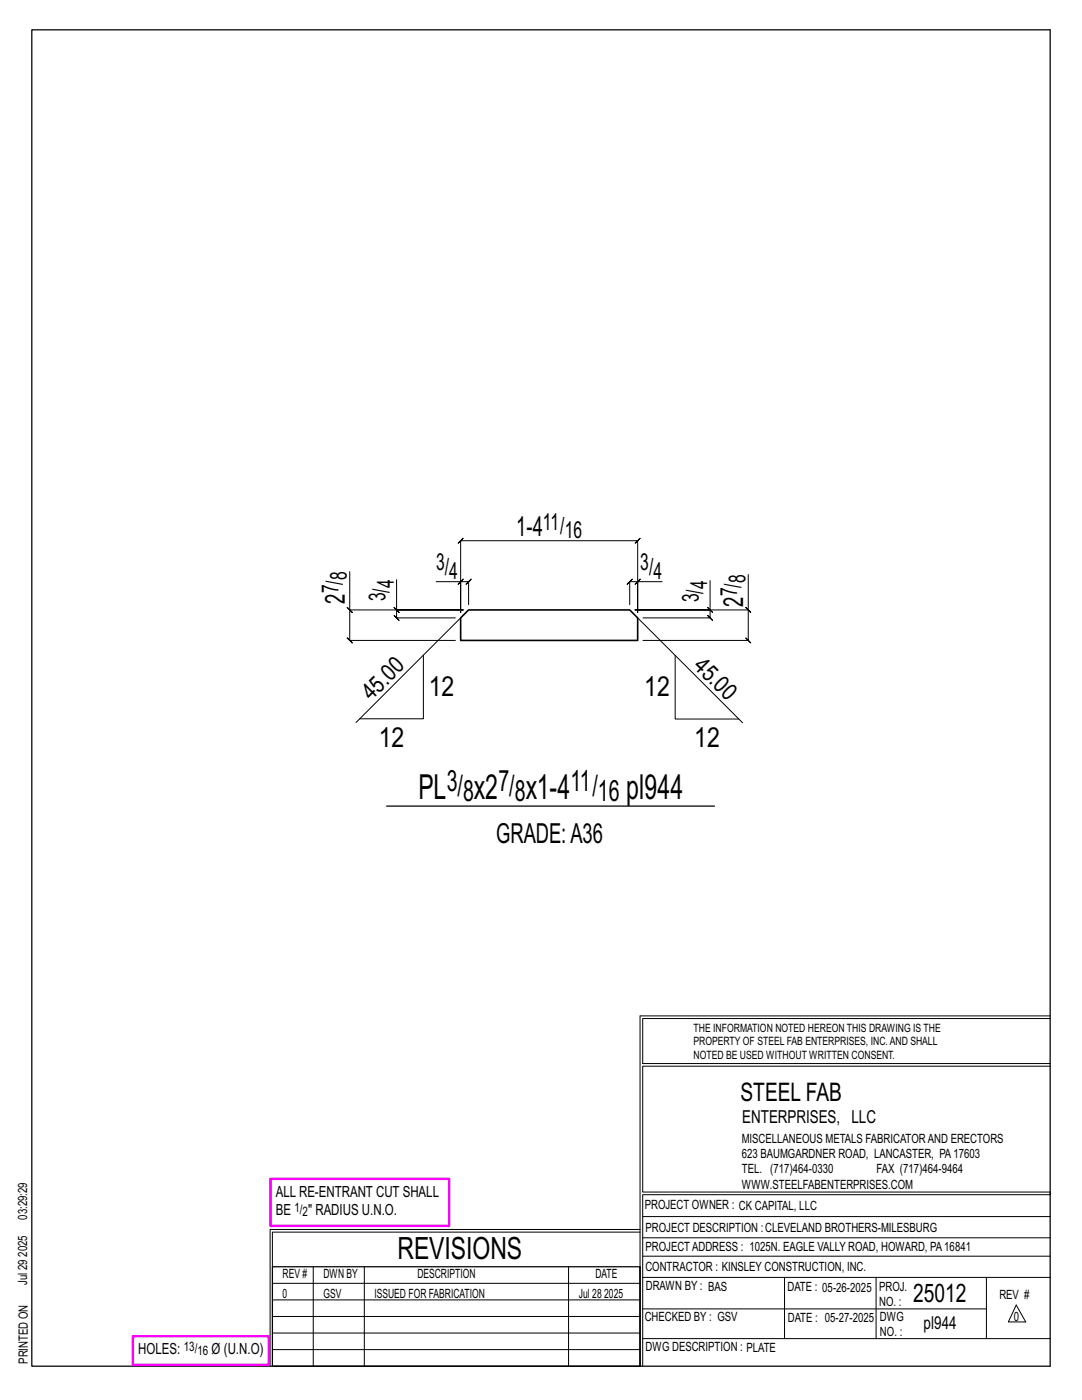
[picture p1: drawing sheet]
<svg xmlns="http://www.w3.org/2000/svg" width="216mm" height="279mm" viewBox="0 0 216 279" stroke-linecap="round" stroke-linejoin="round" font-family="sans-serif">
<defs><g id="words">
<g font-size="6.9">
<text x="83.5" y="159.4">PL</text>
<text x="94.6" y="159.4">x2</text>
<text x="104.9" y="159.4">x1-4</text>
<text x="124.9" y="159.4">pl944</text>
</g>
<text font-size="6.1" x="79.3" y="251.3">REVISIONS</text>
<g font-size="5.9">
<text x="89.1" y="157.9">3/</text>
<text x="92.4" y="159.9">8</text>
<text x="99.4" y="157.9">7/</text>
<text x="102.7" y="159.9">8</text>
<text x="113.9" y="157.9">11/</text>
<text x="119.3" y="159.9">16</text>
</g>
<g font-size="5.5">
<text x="103" y="106.9">1-4</text>
<text x="68.8" y="120.5" transform="rotate(-90 68.8 120.5)">2</text>
<text x="148.3" y="121.1" transform="rotate(-90 148.3 121.1)">2</text>
<text x="85.5" y="138.9">12</text>
<text x="128.5" y="138.9">12</text>
<text x="75.6" y="149">12</text>
<text x="138.5" y="149.1">12</text>
<text x="99" y="168.1">GRADE:A36</text>
</g>
<g font-size="5.1">
<text x="147.8" y="219.8">STEEL FAB</text>
<text x="182.2" y="259.9">25012</text>
</g>
<g font-size="4.7">
<text x="108.3" y="105.7">11/</text>
<text x="112.7" y="107.3">16</text>
<text x="87" y="113.9">3/</text>
<text x="127.8" y="113.9">3/</text>
<text x="67.5" y="118.4" transform="rotate(-90 67.5 118.4)">7/</text>
<text x="69.2" y="115.8" transform="rotate(-90 69.2 115.8)">8</text>
<text x="78.6" y="117.4" transform="rotate(-90 78.6 117.4)">4</text>
<text x="89.6" y="115.5">4</text>
<text x="130.4" y="115.5">4</text>
<text x="141.1" y="117.6" transform="rotate(-90 141.1 117.6)">4</text>
<text x="147.1" y="119" transform="rotate(-90 147.1 119)">7/</text>
<text x="148.7" y="116.4" transform="rotate(-90 148.7 116.4)">8</text>
<text x="76.9" y="120" transform="rotate(-90 76.9 120)">3/</text>
<text x="139.5" y="120.2" transform="rotate(-90 139.5 120.2)">3/</text>
<text x="138.2" y="133.1" transform="rotate(45 138.2 133.1)">45.0</text>
<text x="74.1" y="140" transform="rotate(-45 74.1 140)">45.0</text>
</g>
<g font-size="3.6">
<text x="148.1" y="224.1">ENTERPRISES, LLC</text>
<text x="184.3" y="265.2">pl944</text>
</g>
<g font-size="3.1">
<text x="55" y="238.9">ALL RE-ENTRANT CUT SHALL</text>
<text x="55" y="242.5">BE</text>
<text x="61.5" y="242.5">&quot; RADIUS U.N.O.</text>
<text x="27.6" y="270.2">HOLES:</text>
<text x="42.2" y="270.2">Ø (U.N.O)</text>
</g>
<g font-size="2.6">
<text x="58.8" y="241.8">1/</text>
<text x="60.4" y="242.7">2</text>
<text x="36.7" y="269.6">13/</text>
<text x="39.4" y="270.5">16</text>
</g>
<g font-size="2.5">
<text x="148" y="231.2">623 BAUMGARDNER ROAD, LANCASTER, PA17603</text>
<text x="148" y="228.1">MISCELLANEOUS METALS FABRICATORAND ERECTORS</text>
<text x="148" y="237.2">WWW.STEELFABENTERPRISES.COM</text>
<text x="148" y="234.2">TEL. (717)464-0330</text>
<text x="174.9" y="234.2">FAX (717)464-9464</text>
<text x="5.4" y="243.4" transform="rotate(-90 5.4 243.4)">03:29:29</text>
<text x="128.7" y="241.3">PROJECT OWNER : CK CAPITAL, LLC</text>
<text x="128.8" y="246">PROJECT DESCRIPTION :CLEVELAND BROTHERS-MILESBURG</text>
<text x="5.4" y="250.8" transform="rotate(-90 5.4 250.8)">2025</text>
<text x="128.8" y="249.7">PROJECTADDRESS : 1025N. EAGLE VALLY ROAD, HOWARD, PA16841</text>
<text x="5.4" y="256.5" transform="rotate(-90 5.4 256.5)">Jul 29</text>
<text x="56.4" y="255">REV #</text>
<text x="64.5" y="255">DWN BY</text>
<text x="83.3" y="255">DESCRIPTION</text>
<text x="118.8" y="255">DATE</text>
<text x="128.8" y="253.7">CONTRACTOR : KINSLEY CONSTRUCTION, INC.</text>
<text x="128.9" y="257.5">DRAWN BY : BAS</text>
<text x="157.1" y="257.6">DATE : 05-26-2025</text>
<text x="175.4" y="257.7">PROJ.</text>
<text x="56.4" y="259">0</text>
<text x="64.5" y="259">GSV</text>
<text x="74.7" y="259">ISSUED FOR FABRICATION</text>
<text x="115.5" y="259">Jul 28</text>
<text x="120.6" y="259">2025</text>
<text x="128.6" y="263.7">CHECKED BY : GSV</text>
<text x="157.2" y="263.7">DATE : 05-27-2025</text>
<text x="175.4" y="260.7">NO. :</text>
<text x="175.6" y="263.7">DWG</text>
<text x="199.4" y="259.2">REV #</text>
<text x="202.3" y="263.7">0</text>
<text x="128.8" y="269.7">DWG DESCRIPTION : PLATE</text>
<text x="175.6" y="266.7">NO. :</text>
<text x="5.5" y="272.2" transform="rotate(-90 5.5 272.2)">PRINTED ON</text>
</g>
<g font-size="2.3">
<text x="138.4" y="208.6">PROPERTY OF STEEL FAB ENTERPRISES, INC.AND SHALL</text>
<text x="138.4" y="205.9">THE INFORMATION NOTED HEREON THIS DRAWING IS THE</text>
<text x="138.4" y="211.3">NOTED BE USED WITHOUT WRITTEN CONSENT.</text>
</g>
</g></defs>
<g fill="none" stroke="#000" stroke-width=".2">
<path d="M69.8 114.1v7.6h22.6h-13.3v-6M87 116.1h4.9v6.2v-14.4l-.5 .5 1-1-.5 .5h35.3l-.5 .5 1-1-.5 .5v14.4v-6.2h4.9M91.9 116.1h1.6l-.5 .5 1-1-.5 .5v4.6M92.4 115.6l-1 1zM127.2 116.1l.5-.5-1 1zM127.2 116.1h-1.5l.5-.5-1 1 .5-.5v4.6M149.3 114.7v7h-22.6h15v-5.8M69.3 121.2l1 1zM69.8 121.7v6.1l-.5-.5 1 1-.5-.5h21.1M78.6 121.2l1 1zM79.1 121.7v1.6l-.5-.5 1 1-.5-.5h11.8M84.5 130.7v12.7h-12.7"/>
<path d="M91.9 123.3l-20.9 20.9M127.2 123.3l21 20.9M134.7 130.8v12.7h12.7M141.2 121.2l1 1zM141.7 121.7v1.6l-.5-.5 1 1-.5-.5h-13.4M148.8 121.2l1 1zM149.3 121.7v6.1l-.5-.5 1 1-.5-.5h-21M127.7 202.7v70M127.7 202.7h81.8M209.5 203.3h-81.3v9h81.3M209.5 212.8h-81.3v25.1h81.3v.5h-81.3v34.3M54.4 259.4h73.3"/>
<path d="M54.4 256.1h73.3M62.5 252.8v19.9M72.7 252.8v19.9M113.4 252.8v19.9M127.7 245.4h-73.8v27.3M127.7 245.9h-73.3v6.9M128.2 242.8h81.3M128.2 254.9h81.3M128.2 250.7h81.3M128.2 247h81.3M156.5 254.9v12.2M174.8 254.9v12.2"/>
<path d="M196.8 254.9v12.2M54.4 269.3h73.3M54.4 266h73.3M54.4 262.7h73.3M128.2 261.2h68.6M128.2 267.1h81.3M202.8 260.4l1.9 3.4h-3.5z"/>
</g>
<path d="M6.3 6h203.2v266.7h-203.2zM77.1 160.9h65.5M54.4 252.8h73.3v19.9h-73.3z" fill="none" stroke="#000" stroke-width=".25"/>
<path d="M54 235.3h35.6v9.3h-35.6zM26.5 266.7h27.1v5.7h-27.1z" fill="none" stroke="#f0f" stroke-width=".5"/>
<path d="M91.9 123.3l1.6-1.6h32.2l1.5 1.6v4.5h-35.3z" fill="none" stroke="#000" stroke-width=".32"/>
<use href="#words"/>
</svg>
